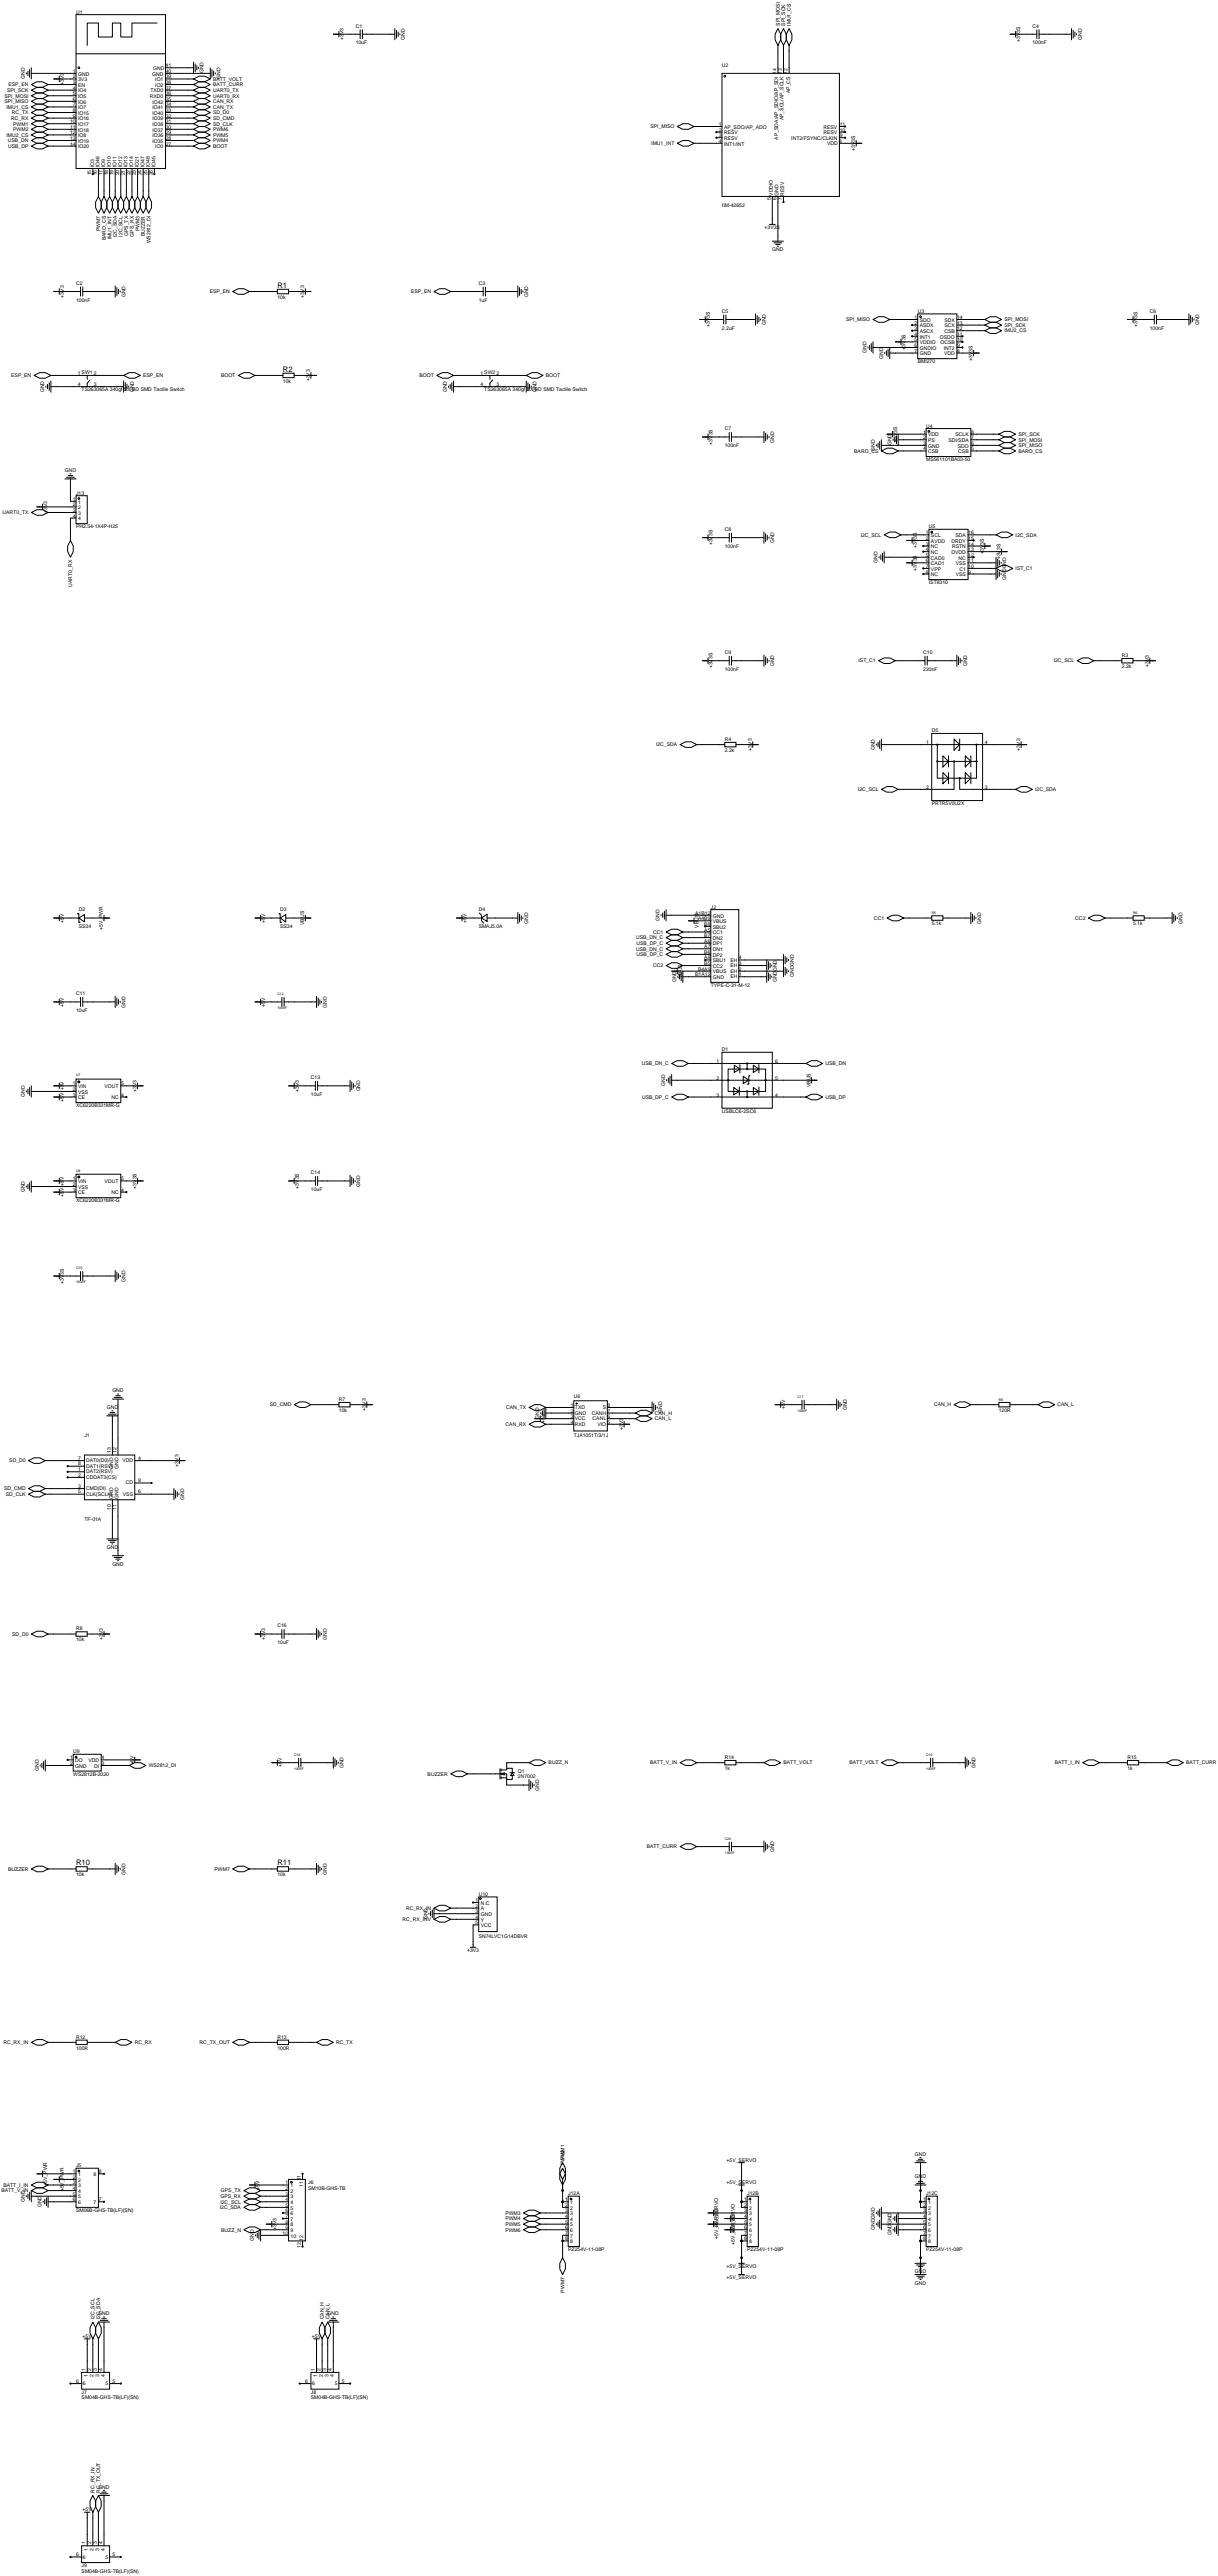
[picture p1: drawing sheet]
<svg xmlns="http://www.w3.org/2000/svg" width="553mm" height="1170mm" viewBox="0 0 553 1170" stroke-linecap="round" stroke-linejoin="round" font-family="sans-serif">
<defs><g id="words">
<g font-size="3.5">
<text x="126" y="131">R1</text>
<text x="129" y="169">R2</text>
<text x="35" y="847">R10</text>
<text x="126" y="847">R11</text>
</g>
<g font-size="2.3">
<text x="35" y="6">U1</text>
<text x="354" y="12" transform="rotate(-90 354 12)">SPI_MOSI</text>
<text x="357" y="12" transform="rotate(-90 357 12)">SPI_SCK</text>
<text x="359" y="12" transform="rotate(-90 359 12)">IMU1_CS</text>
<text x="162" y="13">C1</text>
<text x="469" y="13">C4</text>
<text x="156" y="18" transform="rotate(-90 156 18)">+3V3</text>
<text x="162" y="20">10uF</text>
<text x="184" y="18" transform="rotate(-90 184 18)">GND</text>
<text x="463" y="19" transform="rotate(-90 463 19)">+3V3S</text>
<text x="469" y="20">100nF</text>
<text x="491" y="18" transform="rotate(-90 491 18)">GND</text>
<text x="11" y="36" transform="rotate(-90 11 36)">GND</text>
<text x="33" y="33">1</text>
<text x="33" y="36">2</text>
<text x="35" y="34">GND</text>
<text x="69" y="34">GND</text>
<text x="70" y="32">GND</text>
<text x="75" y="31">41</text>
<text x="75" y="36">39</text>
<text x="75" y="33">40</text>
<text x="92" y="33" transform="rotate(-90 92 33)">GND</text>
<text x="100" y="36" transform="rotate(-90 100 36)">GND</text>
<text x="328" y="30">U2</text>
<text x="353" y="34" transform="rotate(-90 353 34)">14</text>
<text x="355" y="34" transform="rotate(-90 355 34)">13</text>
<text x="358" y="34" transform="rotate(-90 358 34)">12</text>
<text x="3" y="42">SPI_SCK</text>
<text x="4" y="39">ESP_EN</text>
<text x="29" y="39" transform="rotate(-90 29 39)">+3V3</text>
<text x="33" y="38">3</text>
<text x="33" y="41">4</text>
<text x="35" y="37">3V3</text>
<text x="35" y="39">EN</text>
<text x="35" y="42">IO4</text>
<text x="68" y="42">TXD0</text>
<text x="71" y="39">IO2</text>
<text x="71" y="37">IO1</text>
<text x="75" y="41">37</text>
<text x="75" y="38">38</text>
<text x="97" y="42">UART0_TX</text>
<text x="97" y="39">BATT_CURR</text>
<text x="97" y="37">BATT_VOLT</text>
<text x="2" y="47">SPI_MISO</text>
<text x="2" y="44">SPI_MOSI</text>
<text x="33" y="43">5</text>
<text x="33" y="46">6</text>
<text x="35" y="45">IO5</text>
<text x="35" y="47">IO6</text>
<text x="68" y="45">RXD0</text>
<text x="69" y="47">IO42</text>
<text x="75" y="46">35</text>
<text x="75" y="43">36</text>
<text x="97" y="47">CAN_RX</text>
<text x="97" y="44">UART0_RX</text>
<text x="359" y="42" transform="rotate(-90 359 42)">AP_CS</text>
<text x="3" y="49">IMU1_CS</text>
<text x="5" y="52">RC_TX</text>
<text x="33" y="48">7</text>
<text x="33" y="51">8</text>
<text x="33" y="53">9</text>
<text x="35" y="50">IO7</text>
<text x="35" y="52">IO15</text>
<text x="69" y="52">IO40</text>
<text x="69" y="50">IO41</text>
<text x="75" y="53">32</text>
<text x="75" y="51">33</text>
<text x="75" y="48">34</text>
<text x="97" y="52">SD_D0</text>
<text x="97" y="49">CAN_TX</text>
<text x="5" y="54">RC_RX</text>
<text x="6" y="60">PWM2</text>
<text x="6" y="57">PWM1</text>
<text x="32" y="56">10</text>
<text x="32" y="58">11</text>
<text x="35" y="55">IO16</text>
<text x="35" y="57">IO17</text>
<text x="35" y="60">IO18</text>
<text x="69" y="60">IO37</text>
<text x="69" y="57">IO38</text>
<text x="69" y="55">IO39</text>
<text x="75" y="58">30</text>
<text x="75" y="56">31</text>
<text x="97" y="60">PWM6</text>
<text x="97" y="57">SD_CLK</text>
<text x="97" y="54">SD_CMD</text>
<text x="295" y="58">SPI_MISO</text>
<text x="326" y="57">1</text>
<text x="326" y="60">2</text>
<text x="329" y="58">AP_SDO/AP_ADO</text>
<text x="356" y="55" transform="rotate(-90 356 55)">AP_SCL/AP_SCLK</text>
<text x="374" y="58">RESV</text>
<text x="381" y="60">10</text>
<text x="381" y="57">11</text>
<text x="3" y="62">IMU2_CS</text>
<text x="4" y="65">USB_DN</text>
<text x="32" y="61">12</text>
<text x="32" y="64">13</text>
<text x="35" y="62">IO8</text>
<text x="35" y="65">IO19</text>
<text x="69" y="65">IO35</text>
<text x="69" y="62">IO36</text>
<text x="75" y="64">28</text>
<text x="75" y="61">29</text>
<text x="97" y="65">PWM4</text>
<text x="97" y="62">PWM5</text>
<text x="296" y="66">IMU1_INT</text>
<text x="326" y="62">3</text>
<text x="326" y="65">4</text>
<text x="329" y="61">RESV</text>
<text x="329" y="64">RESV</text>
<text x="353" y="63" transform="rotate(-90 353 63)">AP_SDA/AP_SDIO/AP_SDI</text>
<text x="359" y="64">INT2/FSYNC/CLKIN</text>
<text x="374" y="61">RESV</text>
<text x="376" y="66">VDD</text>
<text x="381" y="65">8</text>
<text x="381" y="62">9</text>
<text x="4" y="67">USB_DP</text>
<text x="32" y="66">14</text>
<text x="35" y="67">IO20</text>
<text x="71" y="67">IO0</text>
<text x="75" y="66">27</text>
<text x="97" y="67">BOOT</text>
<text x="329" y="66">INT1/INT</text>
<text x="388" y="69" transform="rotate(-90 388 69)">+3V3S</text>
<text x="43" y="76" transform="rotate(-90 43 76)">IO3</text>
<text x="45" y="76" transform="rotate(-90 45 76)">IO46</text>
<text x="48" y="76" transform="rotate(-90 48 76)">IO9</text>
<text x="50" y="76" transform="rotate(-90 50 76)">IO10</text>
<text x="53" y="76" transform="rotate(-90 53 76)">IO11</text>
<text x="55" y="76" transform="rotate(-90 55 76)">IO12</text>
<text x="58" y="76" transform="rotate(-90 58 76)">IO13</text>
<text x="60" y="76" transform="rotate(-90 60 76)">IO14</text>
<text x="63" y="76" transform="rotate(-90 63 76)">IO21</text>
<text x="66" y="76" transform="rotate(-90 66 76)">IO47</text>
<text x="68" y="76" transform="rotate(-90 68 76)">IO48</text>
<text x="71" y="76" transform="rotate(-90 71 76)">IO45</text>
<text x="41" y="80" transform="rotate(-90 41 80)">15</text>
<text x="44" y="80" transform="rotate(-90 44 80)">16</text>
<text x="47" y="80" transform="rotate(-90 47 80)">17</text>
<text x="49" y="80" transform="rotate(-90 49 80)">18</text>
<text x="52" y="80" transform="rotate(-90 52 80)">19</text>
<text x="54" y="80" transform="rotate(-90 54 80)">20</text>
<text x="57" y="80" transform="rotate(-90 57 80)">21</text>
<text x="59" y="80" transform="rotate(-90 59 80)">22</text>
<text x="62" y="80" transform="rotate(-90 62 80)">23</text>
<text x="64" y="80" transform="rotate(-90 64 80)">24</text>
<text x="67" y="80" transform="rotate(-90 67 80)">25</text>
<text x="69" y="80" transform="rotate(-90 69 80)">26</text>
<text x="351" y="89" transform="rotate(-90 351 89)">VDDIO</text>
<text x="354" y="89" transform="rotate(-90 354 89)">GND</text>
<text x="356" y="89" transform="rotate(-90 356 89)">RESV</text>
<text x="328" y="94">IIM-42652</text>
<text x="350" y="91" transform="rotate(-90 350 91)">5</text>
<text x="353" y="91" transform="rotate(-90 353 91)">6</text>
<text x="355" y="91" transform="rotate(-90 355 91)">7</text>
<text x="46" y="105" transform="rotate(-90 46 105)">PWM7</text>
<text x="53" y="108" transform="rotate(-90 53 108)">I2C_SDA</text>
<text x="56" y="107" transform="rotate(-90 56 107)">I2C_SCL</text>
<text x="58" y="107" transform="rotate(-90 58 107)">GPS_TX</text>
<text x="61" y="107" transform="rotate(-90 61 107)">GPS_RX</text>
<text x="63" y="105" transform="rotate(-90 63 105)">PWM3</text>
<text x="66" y="107" transform="rotate(-90 66 107)">BUZZER</text>
<text x="347" y="104">+3V3S</text>
<text x="48" y="109" transform="rotate(-90 48 109)">BARO_CS</text>
<text x="51" y="109" transform="rotate(-90 51 109)">IMU1_INT</text>
<text x="68" y="111" transform="rotate(-90 68 111)">WS2812_DI</text>
<text x="351" y="114">GND</text>
<text x="35" y="129">C2</text>
<text x="217" y="129">C3</text>
<text x="29" y="135" transform="rotate(-90 29 135)">+3V3</text>
<text x="35" y="137">100nF</text>
<text x="57" y="135" transform="rotate(-90 57 135)">GND</text>
<text x="95" y="133">ESP_EN</text>
<text x="126" y="136">10k</text>
<text x="138" y="135" transform="rotate(-90 138 135)">+3V3</text>
<text x="187" y="133">ESP_EN</text>
<text x="217" y="137">1uF</text>
<text x="240" y="135" transform="rotate(-90 240 135)">GND</text>
<text x="328" y="142">C5</text>
<text x="417" y="142">U3</text>
<text x="522" y="142">C6</text>
<text x="322" y="149" transform="rotate(-90 322 149)">+3V3S</text>
<text x="328" y="150">2.2uF</text>
<text x="348" y="148" transform="rotate(-90 348 148)">GND</text>
<text x="384" y="146">SPI_MISO</text>
<text x="415" y="145">1</text>
<text x="415" y="147">2</text>
<text x="415" y="150">3</text>
<text x="418" y="146">SDO</text>
<text x="418" y="149">ASDX</text>
<text x="429" y="149">SCX</text>
<text x="429" y="146">SDX</text>
<text x="435" y="150">12</text>
<text x="435" y="147">13</text>
<text x="435" y="145">14</text>
<text x="456" y="148">SPI_SCK</text>
<text x="456" y="146">SPI_MOSI</text>
<text x="517" y="149" transform="rotate(-90 517 149)">+3V3S</text>
<text x="522" y="150">100nF</text>
<text x="545" y="148" transform="rotate(-90 545 148)">GND</text>
<text x="415" y="152">4</text>
<text x="415" y="155">5</text>
<text x="418" y="151">ASCX</text>
<text x="418" y="154">INT1</text>
<text x="427" y="154">OSDO</text>
<text x="429" y="151">CSB</text>
<text x="435" y="155">10</text>
<text x="435" y="152">11</text>
<text x="456" y="151">IMU2_CS</text>
<text x="393" y="160" transform="rotate(-90 393 160)">GND</text>
<text x="411" y="159" transform="rotate(-90 411 159)">+3V3S</text>
<text x="415" y="158">6</text>
<text x="415" y="160">7</text>
<text x="418" y="156">VDDIO</text>
<text x="418" y="159">GNDIO</text>
<text x="418" y="161">GND</text>
<text x="427" y="156">OCSB</text>
<text x="429" y="159">INT2</text>
<text x="429" y="161">VDD</text>
<text x="435" y="160">8</text>
<text x="435" y="158">9</text>
<text x="401" y="163" transform="rotate(-90 401 163)">GND</text>
<text x="417" y="165">BMI270</text>
<text x="442" y="164" transform="rotate(-90 442 164)">+3V3S</text>
<text x="5" y="171">ESP_EN</text>
<text x="35" y="170">1 SW1</text>
<text x="43" y="170">2</text>
<text x="65" y="171">ESP_EN</text>
<text x="100" y="171">BOOT</text>
<text x="129" y="174">10k</text>
<text x="141" y="173" transform="rotate(-90 141 173)">+3V3</text>
<text x="191" y="171">BOOT</text>
<text x="218" y="170">1 SW2</text>
<text x="226" y="170">2</text>
<text x="248" y="171">BOOT</text>
<text x="20" y="178" transform="rotate(-90 20 178)">GND</text>
<text x="35" y="175">4</text>
<text x="37" y="178">TS263065A 340gf SX BD SMD Tactile Switch</text>
<text x="43" y="175">3</text>
<text x="61" y="178" transform="rotate(-90 61 178)">GND</text>
<text x="203" y="178" transform="rotate(-90 203 178)">GND</text>
<text x="218" y="175">4</text>
<text x="220" y="178">TS263065A 340gf SX BD SMD Tactile Switch</text>
<text x="226" y="175">3</text>
<text x="244" y="178" transform="rotate(-90 244 178)">GND</text>
<text x="329" y="195">C7</text>
<text x="419" y="197">1</text>
<text x="421" y="194">U4</text>
<text x="441" y="197">8</text>
<text x="463" y="198">SPI_SCK</text>
<text x="324" y="202" transform="rotate(-90 324 202)">+3V3S</text>
<text x="329" y="203">100nF</text>
<text x="352" y="201" transform="rotate(-90 352 201)">GND</text>
<text x="405" y="202" transform="rotate(-90 405 202)">GND</text>
<text x="407" y="201" transform="rotate(-90 407 201)">+3V3S</text>
<text x="419" y="199">2</text>
<text x="419" y="202">3</text>
<text x="422" y="198">VDD</text>
<text x="422" y="201">PS</text>
<text x="422" y="203">GND</text>
<text x="431" y="201">SDI/SDA</text>
<text x="434" y="198">SCLK</text>
<text x="435" y="203">SDO</text>
<text x="441" y="202">6</text>
<text x="441" y="199">7</text>
<text x="463" y="203">SPI_MISO</text>
<text x="463" y="200">SPI_MOSI</text>
<text x="388" y="206">BARO_CS</text>
<text x="397" y="205" transform="rotate(-90 397 205)">GND</text>
<text x="419" y="205">4</text>
<text x="421" y="209">MS561101BA03-50</text>
<text x="422" y="206">CSB</text>
<text x="435" y="206">CSB</text>
<text x="441" y="205">5</text>
<text x="463" y="206">BARO_CS</text>
<text x="29" y="214">GND</text>
<text x="33" y="227">1</text>
<text x="35" y="225">J13</text>
<text x="1" y="234">UART0_TX</text>
<text x="21" y="233" transform="rotate(-90 21 233)">+3V3</text>
<text x="33" y="230">2</text>
<text x="33" y="232">3</text>
<text x="35" y="229">1</text>
<text x="35" y="231">2</text>
<text x="35" y="234">3</text>
<text x="33" y="235">4</text>
<text x="35" y="240">PH2.54-1X4P-H25</text>
<text x="35" y="236">4</text>
<text x="422" y="240">U5</text>
<text x="329" y="241">C8</text>
<text x="391" y="244">I2C_SCL</text>
<text x="420" y="245">2</text>
<text x="420" y="243">1</text>
<text x="423" y="244">SCL</text>
<text x="434" y="244">SDA</text>
<text x="440" y="243">16</text>
<text x="440" y="245">15</text>
<text x="461" y="244">I2C_SDA</text>
<text x="324" y="248" transform="rotate(-90 324 248)">+3V3S</text>
<text x="329" y="249">100nF</text>
<text x="352" y="247" transform="rotate(-90 352 247)">GND</text>
<text x="416" y="249" transform="rotate(-90 416 249)">+3V3S</text>
<text x="420" y="250">4</text>
<text x="420" y="248">3</text>
<text x="423" y="252">NC</text>
<text x="423" y="249">NC</text>
<text x="423" y="246">AVDD</text>
<text x="432" y="246">DRDY</text>
<text x="432" y="252">DVDD</text>
<text x="432" y="249">RSTN</text>
<text x="440" y="248">14</text>
<text x="440" y="250">13</text>
<text x="447" y="251" transform="rotate(-90 447 251)">+3V3S</text>
<text x="399" y="256" transform="rotate(-90 399 256)">GND</text>
<text x="420" y="258">7</text>
<text x="420" y="255">6</text>
<text x="420" y="253">5</text>
<text x="423" y="257">CAD1</text>
<text x="423" y="254">CAD0</text>
<text x="434" y="257">VSS</text>
<text x="435" y="254">NC</text>
<text x="440" y="253">12</text>
<text x="440" y="255">11</text>
<text x="440" y="258">10</text>
<text x="454" y="254" transform="rotate(-90 454 254)">+3V3S</text>
<text x="416" y="259" transform="rotate(-90 416 259)">+3V3S</text>
<text x="420" y="260">8</text>
<text x="423" y="262">NC</text>
<text x="423" y="259">VPP</text>
<text x="434" y="262">VSS</text>
<text x="436" y="259">C1</text>
<text x="440" y="260">9</text>
<text x="457" y="263" transform="rotate(-90 457 263)">GNDGND</text>
<text x="461" y="259">IST_C1</text>
<text x="33" y="266" transform="rotate(-90 33 266)">UART0_RX</text>
<text x="422" y="265">IST8310</text>
<text x="329" y="297">C9</text>
<text x="419" y="297">C10</text>
<text x="510" y="298">R3</text>
<text x="324" y="304" transform="rotate(-90 324 304)">+3V3S</text>
<text x="329" y="305">100nF</text>
<text x="352" y="303" transform="rotate(-90 352 303)">GND</text>
<text x="390" y="301">IST_C1</text>
<text x="419" y="305">220nF</text>
<text x="439" y="303" transform="rotate(-90 439 303)">GND</text>
<text x="479" y="301">I2C_SCL</text>
<text x="510" y="303">2.2k</text>
<text x="522" y="303" transform="rotate(-90 522 303)">+3V3</text>
<text x="423" y="333">D5</text>
<text x="298" y="339">I2C_SDA</text>
<text x="329" y="336">R4</text>
<text x="329" y="341">2.2k</text>
<text x="341" y="341" transform="rotate(-90 341 341)">+3V3</text>
<text x="397" y="341" transform="rotate(-90 397 341)">GND</text>
<text x="421" y="338">1</text>
<text x="447" y="338">4</text>
<text x="463" y="341" transform="rotate(-90 463 341)">+3V3</text>
<text x="390" y="359">I2C_SCL</text>
<text x="421" y="358">2</text>
<text x="447" y="358">3</text>
<text x="470" y="359">I2C_SDA</text>
<text x="423" y="366">PRTR5V0U2X</text>
<text x="36" y="414">D2</text>
<text x="127" y="414">D3</text>
<text x="217" y="414">D4</text>
<text x="323" y="413">J2</text>
<text x="29" y="419" transform="rotate(-90 29 419)">+5V</text>
<text x="120" y="419" transform="rotate(-90 120 419)">+5V</text>
<text x="212" y="419" transform="rotate(-90 212 419)">+5V</text>
<text x="240" y="419" transform="rotate(-90 240 419)">GND</text>
<text x="300" y="418" transform="rotate(-90 300 418)">GND</text>
<text x="316" y="415">A1B12</text>
<text x="317" y="418">A4B9</text>
<text x="324" y="417">GND</text>
<text x="324" y="419">VBUS</text>
<text x="397" y="418">CC1</text>
<text x="446" y="419" transform="rotate(-90 446 419)">GND</text>
<text x="488" y="418">CC2</text>
<text x="537" y="419" transform="rotate(-90 537 419)">GND</text>
<text x="36" y="421">SS34</text>
<text x="47" y="422" transform="rotate(-90 47 422)">+5V_PWR</text>
<text x="127" y="421">SS34</text>
<text x="138" y="420" transform="rotate(-90 138 420)">VBUS</text>
<text x="217" y="421">SMAJ5.0A</text>
<text x="297" y="424">CC1</text>
<text x="317" y="421" transform="rotate(-90 317 421)">VBUS</text>
<text x="320" y="420">B8</text>
<text x="320" y="423">A5</text>
<text x="320" y="426">B7</text>
<text x="324" y="422">SBU2</text>
<text x="324" y="424">CC1</text>
<text x="423" y="420">5.1k</text>
<text x="515" y="420">5.1k</text>
<text x="289" y="432">USB_DN_C</text>
<text x="289" y="427">USB_DN_C</text>
<text x="289" y="429">USB_DP_C</text>
<text x="320" y="428">A6</text>
<text x="320" y="431">A7</text>
<text x="324" y="427">DN2</text>
<text x="324" y="429">DP1</text>
<text x="324" y="432">DN1</text>
<text x="289" y="434">USB_DP_C</text>
<text x="320" y="433">B6</text>
<text x="320" y="436">A8</text>
<text x="324" y="434">DP2</text>
<text x="324" y="437">SBU1</text>
<text x="332" y="437">EH</text>
<text x="336" y="436">4</text>
<text x="297" y="439">CC2</text>
<text x="316" y="443">B1A12</text>
<text x="317" y="441">B4A9</text>
<text x="320" y="438">B5</text>
<text x="324" y="439">CC2</text>
<text x="324" y="442">VBUS</text>
<text x="332" y="439">EH</text>
<text x="332" y="442">EH</text>
<text x="336" y="438">3</text>
<text x="336" y="441">2</text>
<text x="336" y="443">1</text>
<text x="360" y="444" transform="rotate(-90 360 444)">GNDGND</text>
<text x="307" y="446" transform="rotate(-90 307 446)">GND</text>
<text x="310" y="444" transform="rotate(-90 310 444)">VBUS</text>
<text x="323" y="448">TYPE-C-31-M-12</text>
<text x="324" y="445">GND</text>
<text x="332" y="444">EH</text>
<text x="353" y="446" transform="rotate(-90 353 446)">GNDGND</text>
<text x="35" y="452">C11</text>
<text x="29" y="457" transform="rotate(-90 29 457)">+5V</text>
<text x="35" y="460">10uF</text>
<text x="57" y="458" transform="rotate(-90 57 458)">GND</text>
<text x="120" y="457" transform="rotate(-90 120 457)">+5V</text>
<text x="148" y="458" transform="rotate(-90 148 458)">GND</text>
<text x="328" y="477">D1</text>
<text x="291" y="484">USB_DN_C</text>
<text x="325" y="483">1</text>
<text x="352" y="483">6</text>
<text x="375" y="484">USB_DN</text>
<text x="141" y="490">C13</text>
<text x="325" y="490">2</text>
<text x="352" y="490">5</text>
<text x="29" y="495" transform="rotate(-90 29 495)">+5V</text>
<text x="33" y="493">1</text>
<text x="33" y="495">2</text>
<text x="33" y="498">3</text>
<text x="35" y="494">VIN</text>
<text x="35" y="497">VSS</text>
<text x="48" y="494">VOUT</text>
<text x="55" y="498">4</text>
<text x="55" y="493">5</text>
<text x="62" y="496" transform="rotate(-90 62 496)">+3V3</text>
<text x="136" y="496" transform="rotate(-90 136 496)">+3V3</text>
<text x="141" y="498">10uF</text>
<text x="164" y="496" transform="rotate(-90 164 496)">GND</text>
<text x="302" y="493" transform="rotate(-90 302 493)">GND</text>
<text x="325" y="498">3</text>
<text x="352" y="498">4</text>
<text x="368" y="494" transform="rotate(-90 368 494)">VBUS</text>
<text x="11" y="498" transform="rotate(-90 11 498)">GND</text>
<text x="29" y="500" transform="rotate(-90 29 500)">+5V</text>
<text x="35" y="503">XC6220B331MR-G</text>
<text x="35" y="499">CE</text>
<text x="51" y="499">NC</text>
<text x="292" y="499">USB_DP_C</text>
<text x="375" y="499">USB_DP</text>
<text x="328" y="505">USBLC6-2SC6</text>
<text x="141" y="533">C14</text>
<text x="29" y="538" transform="rotate(-90 29 538)">+5V</text>
<text x="33" y="536">1</text>
<text x="33" y="539">2</text>
<text x="35" y="537">VIN</text>
<text x="35" y="540">VSS</text>
<text x="48" y="537">VOUT</text>
<text x="55" y="536">5</text>
<text x="62" y="540" transform="rotate(-90 62 540)">+3V3S</text>
<text x="136" y="540" transform="rotate(-90 136 540)">+3V3S</text>
<text x="164" y="539" transform="rotate(-90 164 539)">GND</text>
<text x="11" y="541" transform="rotate(-90 11 541)">GND</text>
<text x="29" y="543" transform="rotate(-90 29 543)">+5V</text>
<text x="33" y="541">3</text>
<text x="35" y="546">XC6220B331MR-G</text>
<text x="35" y="542">CE</text>
<text x="51" y="542">NC</text>
<text x="55" y="541">4</text>
<text x="141" y="541">10uF</text>
<text x="57" y="582" transform="rotate(-90 57 582)">GND</text>
<text x="29" y="583" transform="rotate(-90 29 583)">+3V3S</text>
<text x="51" y="632">GND</text>
<text x="261" y="635">U6</text>
<text x="48" y="640">GND</text>
<text x="123" y="639">SD_CMD</text>
<text x="154" y="636">R7</text>
<text x="154" y="641">10k</text>
<text x="166" y="641" transform="rotate(-90 166 641)">+3V3</text>
<text x="230" y="640">CAN_TX</text>
<text x="259" y="639">1</text>
<text x="259" y="641">2</text>
<text x="261" y="640">TXD</text>
<text x="274" y="640">S</text>
<text x="276" y="641">7</text>
<text x="276" y="639">8</text>
<text x="301" y="642" transform="rotate(-90 301 642)">GND</text>
<text x="357" y="640" transform="rotate(-90 357 640)">+5V</text>
<text x="385" y="640" transform="rotate(-90 385 640)">GND</text>
<text x="424" y="639">CAN_H</text>
<text x="454" y="641">120R</text>
<text x="480" y="639">CAN_L</text>
<text x="230" y="648">CAN_RX</text>
<text x="245" y="644" transform="rotate(-90 245 644)">GND</text>
<text x="247" y="646" transform="rotate(-90 247 646)">+5V</text>
<text x="259" y="644">3</text>
<text x="259" y="647">4</text>
<text x="261" y="642">GND</text>
<text x="261" y="645">VCC</text>
<text x="261" y="648">RXD</text>
<text x="269" y="642">CANH</text>
<text x="269" y="645">CANL</text>
<text x="271" y="648">VIO</text>
<text x="276" y="647">5</text>
<text x="276" y="644">6</text>
<text x="297" y="645">CAN_L</text>
<text x="297" y="642">CAN_H</text>
<text x="38" y="653">J1</text>
<text x="261" y="653">TJA1051T/3/1J</text>
<text x="283" y="649" transform="rotate(-90 283 649)">+3V3</text>
<text x="50" y="660" transform="rotate(-90 50 660)">13</text>
<text x="53" y="660" transform="rotate(-90 53 660)">12</text>
<text x="4" y="664">SD_D0</text>
<text x="36" y="663">7</text>
<text x="36" y="665">8</text>
<text x="39" y="664">DAT0(D0)</text>
<text x="56" y="664">VDD</text>
<text x="63" y="663">4</text>
<text x="81" y="666" transform="rotate(-90 81 666)">+3V3</text>
<text x="36" y="668">1</text>
<text x="36" y="671">2</text>
<text x="39" y="669">DAT2(RSV)</text>
<text x="39" y="672">CDDAT3(CS)</text>
<text x="39" y="666">DAT1(RSV)</text>
<text x="51" y="667" transform="rotate(-90 51 667)">GND</text>
<text x="54" y="667" transform="rotate(-90 54 667)">GND</text>
<text x="2" y="677">SD_CMD</text>
<text x="36" y="676">3</text>
<text x="39" y="677">CMD(DI)</text>
<text x="57" y="674">CD</text>
<text x="63" y="673">9</text>
<text x="3" y="679">SD_CLK</text>
<text x="36" y="678">5</text>
<text x="39" y="679">CLK(SCLK)</text>
<text x="51" y="681" transform="rotate(-90 51 681)">GND</text>
<text x="54" y="681" transform="rotate(-90 54 681)">GND</text>
<text x="56" y="679">VSS</text>
<text x="63" y="678">6</text>
<text x="84" y="681" transform="rotate(-90 84 681)">GND</text>
<text x="50" y="685" transform="rotate(-90 50 685)">10</text>
<text x="53" y="685" transform="rotate(-90 53 685)">11</text>
<text x="38" y="691">TF-01A</text>
<text x="48" y="703">GND</text>
<text x="51" y="711">GND</text>
<text x="6" y="743">SD_D0</text>
<text x="35" y="740">R8</text>
<text x="126" y="739">C16</text>
<text x="35" y="745">10k</text>
<text x="47" y="745" transform="rotate(-90 47 745)">+3V3</text>
<text x="120" y="745" transform="rotate(-90 120 745)">+3V3</text>
<text x="126" y="747">10uF</text>
<text x="148" y="745" transform="rotate(-90 148 745)">GND</text>
<text x="33" y="796">U9</text>
<text x="32" y="799">1</text>
<text x="32" y="801">2</text>
<text x="34" y="800">DO</text>
<text x="34" y="803">GND</text>
<text x="40" y="800">VDD</text>
<text x="43" y="803">DI</text>
<text x="46" y="801">3</text>
<text x="46" y="799">4</text>
<text x="61" y="801" transform="rotate(-90 61 801)">+5V</text>
<text x="68" y="802">WS2812_DI</text>
<text x="128" y="802" transform="rotate(-90 128 802)">+5V</text>
<text x="156" y="803" transform="rotate(-90 156 803)">GND</text>
<text x="249" y="801">BUZZ_N</text>
<text x="295" y="801">BATT_V_IN</text>
<text x="329" y="799">R14</text>
<text x="329" y="804">1k</text>
<text x="356" y="801">BATT_VOLT</text>
<text x="386" y="801">BATT_VOLT</text>
<text x="443" y="803" transform="rotate(-90 443 803)">GND</text>
<text x="479" y="801">BATT_I_IN</text>
<text x="512" y="799">R15</text>
<text x="512" y="804">1k</text>
<text x="539" y="801">BATT_CURR</text>
<text x="18" y="804" transform="rotate(-90 18 804)">GND</text>
<text x="33" y="806">WS2812B-2020</text>
<text x="194" y="806">BUZZER</text>
<text x="235" y="805">Q1</text>
<text x="235" y="808">2N7002</text>
<text x="245" y="813" transform="rotate(-90 245 813)">GND</text>
<text x="294" y="839">BATT_CURR</text>
<text x="352" y="841" transform="rotate(-90 352 841)">GND</text>
<text x="4" y="849">BUZZER</text>
<text x="57" y="851" transform="rotate(-90 57 851)">GND</text>
<text x="97" y="849">PWM7</text>
<text x="148" y="851" transform="rotate(-90 148 851)">GND</text>
<text x="35" y="852">10k</text>
<text x="126" y="852">10k</text>
<text x="216" y="864">1</text>
<text x="217" y="861">U10</text>
<text x="184" y="867">RC_RX_IN</text>
<text x="216" y="866">2</text>
<text x="216" y="869">3</text>
<text x="218" y="865">N.C</text>
<text x="218" y="867">A</text>
<text x="183" y="872">RC_RX_INV</text>
<text x="194" y="872" transform="rotate(-90 194 872)">GND</text>
<text x="216" y="871">4</text>
<text x="216" y="874">5</text>
<text x="218" y="870">GND</text>
<text x="218" y="873">Y</text>
<text x="218" y="875">VCC</text>
<text x="217" y="880">SN74LVC1G14DBVR</text>
<text x="212" y="886">+3V3</text>
<text x="2" y="928">RC_RX_IN</text>
<text x="35" y="926">R12</text>
<text x="61" y="928">RC_RX</text>
<text x="91" y="928">RC_TX_OUT</text>
<text x="126" y="926">R13</text>
<text x="153" y="928">RC_TX</text>
<text x="35" y="931">100R</text>
<text x="126" y="931">100R</text>
<text x="256" y="983" transform="rotate(-90 256 983)">PWM2</text>
<text x="256" y="981" transform="rotate(-90 256 981)">PWM1</text>
<text x="330" y="982">+5V_SERVO</text>
<text x="416" y="979">GND</text>
<text x="33" y="987">1</text>
<text x="33" y="989">2</text>
<text x="35" y="984">J5</text>
<text x="35" y="988">1</text>
<text x="42" y="988">8</text>
<text x="45" y="987">8</text>
<text x="416" y="989">GND</text>
<text x="1" y="996">BATT_V_IN</text>
<text x="2" y="993">BATT_I_IN</text>
<text x="21" y="993" transform="rotate(-90 21 993)">+5V_PWR</text>
<text x="29" y="995" transform="rotate(-90 29 995)">+5V_PWR</text>
<text x="33" y="992">3</text>
<text x="33" y="994">4</text>
<text x="35" y="991">2</text>
<text x="35" y="993">3</text>
<text x="35" y="996">4</text>
<text x="100" y="996">GPS_TX</text>
<text x="118" y="994" transform="rotate(-90 118 994)">+5V</text>
<text x="130" y="992">1</text>
<text x="130" y="994">2</text>
<text x="132" y="993">1</text>
<text x="132" y="996">2</text>
<text x="137" y="990" transform="rotate(-90 137 990)">11</text>
<text x="138" y="993" transform="rotate(-90 138 993)">11</text>
<text x="140" y="992">J6</text>
<text x="140" y="994">SM10B-GHS-TB</text>
<text x="330" y="992">+5V_SERVO</text>
<text x="11" y="1000" transform="rotate(-90 11 1000)">GND</text>
<text x="33" y="997">5</text>
<text x="33" y="1000">6</text>
<text x="35" y="998">5</text>
<text x="35" y="1001">6</text>
<text x="42" y="1001">7</text>
<text x="45" y="1000">7</text>
<text x="100" y="1001">I2C_SCL</text>
<text x="100" y="998">GPS_RX</text>
<text x="130" y="997">3</text>
<text x="130" y="1000">4</text>
<text x="132" y="998">3</text>
<text x="132" y="1001">4</text>
<text x="257" y="1000">1</text>
<text x="258" y="997">J12A</text>
<text x="259" y="1001">1</text>
<text x="338" y="1000">1</text>
<text x="339" y="997">J12B</text>
<text x="340" y="1001">1</text>
<text x="419" y="1000">1</text>
<text x="421" y="997">J12C</text>
<text x="422" y="1001">1</text>
<text x="19" y="1002" transform="rotate(-90 19 1002)">GND</text>
<text x="35" y="1004">SM06B-GHS-TB(LF)(SN)</text>
<text x="100" y="1003">I2C_SDA</text>
<text x="130" y="1002">5</text>
<text x="130" y="1005">6</text>
<text x="130" y="1007">7</text>
<text x="132" y="1003">5</text>
<text x="132" y="1006">6</text>
<text x="230" y="1006">PWM3</text>
<text x="257" y="1002">2</text>
<text x="257" y="1005">3</text>
<text x="257" y="1007">4</text>
<text x="259" y="1003">2</text>
<text x="259" y="1006">3</text>
<text x="338" y="1002">2</text>
<text x="338" y="1005">3</text>
<text x="338" y="1007">4</text>
<text x="340" y="1003">2</text>
<text x="340" y="1006">3</text>
<text x="419" y="1002">2</text>
<text x="419" y="1005">3</text>
<text x="419" y="1007">4</text>
<text x="422" y="1003">2</text>
<text x="422" y="1006">3</text>
<text x="100" y="1013">BUZZ_N</text>
<text x="126" y="1013" transform="rotate(-90 126 1013)">+3V3</text>
<text x="130" y="1010">8</text>
<text x="130" y="1012">9</text>
<text x="132" y="1008">7</text>
<text x="132" y="1011">8</text>
<text x="132" y="1014">9</text>
<text x="230" y="1013">PWM6</text>
<text x="230" y="1011">PWM5</text>
<text x="230" y="1008">PWM4</text>
<text x="257" y="1010">5</text>
<text x="257" y="1012">6</text>
<text x="259" y="1008">4</text>
<text x="259" y="1011">5</text>
<text x="259" y="1014">6</text>
<text x="326" y="1012" transform="rotate(-90 326 1012)">+5V_SERVO</text>
<text x="338" y="1010">5</text>
<text x="338" y="1012">6</text>
<text x="340" y="1008">4</text>
<text x="340" y="1011">5</text>
<text x="340" y="1014">6</text>
<text x="397" y="1013" transform="rotate(-90 397 1013)">GNDGND</text>
<text x="419" y="1010">5</text>
<text x="419" y="1012">6</text>
<text x="422" y="1008">4</text>
<text x="422" y="1011">5</text>
<text x="422" y="1014">6</text>
<text x="115" y="1018" transform="rotate(-90 115 1018)">GND</text>
<text x="128" y="1015">10</text>
<text x="132" y="1016">10</text>
<text x="138" y="1018" transform="rotate(-90 138 1018)">12</text>
<text x="257" y="1015">7</text>
<text x="257" y="1017">8</text>
<text x="259" y="1016">7</text>
<text x="259" y="1019">8</text>
<text x="326" y="1017" transform="rotate(-90 326 1017)">+5V_SERVO</text>
<text x="334" y="1019" transform="rotate(-90 334 1019)">+5V_SERVO</text>
<text x="334" y="1014" transform="rotate(-90 334 1014)">+5V_SERVO</text>
<text x="338" y="1015">7</text>
<text x="338" y="1017">8</text>
<text x="340" y="1016">7</text>
<text x="340" y="1019">8</text>
<text x="405" y="1015" transform="rotate(-90 405 1015)">GNDGND</text>
<text x="419" y="1015">7</text>
<text x="419" y="1017">8</text>
<text x="422" y="1016">7</text>
<text x="422" y="1019">8</text>
<text x="137" y="1021" transform="rotate(-90 137 1021)">12</text>
<text x="258" y="1022">PZ254V-11-08P</text>
<text x="339" y="1022">PZ254V-11-08P</text>
<text x="421" y="1022">PZ254V-11-08P</text>
<text x="330" y="1030">+5V_SERVO</text>
<text x="330" y="1035">+5V_SERVO</text>
<text x="416" y="1032">GND</text>
<text x="416" y="1037">GND</text>
<text x="256" y="1041" transform="rotate(-90 256 1041)">PWM7</text>
<text x="43" y="1053" transform="rotate(-90 43 1053)">I2C_SCL</text>
<text x="45" y="1051">GND</text>
<text x="46" y="1053" transform="rotate(-90 46 1053)">I2C_SDA</text>
<text x="147" y="1053" transform="rotate(-90 147 1053)">CAN_H</text>
<text x="149" y="1051">GND</text>
<text x="150" y="1053" transform="rotate(-90 150 1053)">CAN_L</text>
<text x="38" y="1062">+5V</text>
<text x="142" y="1062">+5V</text>
<text x="39" y="1076" transform="rotate(-90 39 1076)">1</text>
<text x="40" y="1080" transform="rotate(-90 40 1080)">1</text>
<text x="41" y="1076" transform="rotate(-90 41 1076)">2</text>
<text x="42" y="1080" transform="rotate(-90 42 1080)">2</text>
<text x="44" y="1076" transform="rotate(-90 44 1076)">3</text>
<text x="45" y="1080" transform="rotate(-90 45 1080)">3</text>
<text x="47" y="1076" transform="rotate(-90 47 1076)">4</text>
<text x="48" y="1080" transform="rotate(-90 48 1080)">4</text>
<text x="143" y="1076" transform="rotate(-90 143 1076)">1</text>
<text x="144" y="1080" transform="rotate(-90 144 1080)">1</text>
<text x="146" y="1076" transform="rotate(-90 146 1076)">2</text>
<text x="147" y="1080" transform="rotate(-90 147 1080)">2</text>
<text x="148" y="1076" transform="rotate(-90 148 1076)">3</text>
<text x="149" y="1080" transform="rotate(-90 149 1080)">3</text>
<text x="151" y="1076" transform="rotate(-90 151 1076)">4</text>
<text x="152" y="1080" transform="rotate(-90 152 1080)">4</text>
<text x="35" y="1082">6</text>
<text x="38" y="1083">6</text>
<text x="48" y="1083">5</text>
<text x="51" y="1082">5</text>
<text x="139" y="1082">6</text>
<text x="142" y="1083">6</text>
<text x="152" y="1083">5</text>
<text x="155" y="1082">5</text>
<text x="37" y="1087">J7</text>
<text x="37" y="1089">SM04B-GHS-TB(LF)(SN)</text>
<text x="141" y="1087">J8</text>
<text x="141" y="1089">SM04B-GHS-TB(LF)(SN)</text>
<text x="43" y="1132" transform="rotate(-90 43 1132)">RC_RX_IN</text>
<text x="45" y="1130">GND</text>
<text x="46" y="1132" transform="rotate(-90 46 1132)">RC_TX_OUT</text>
<text x="38" y="1140">+5V</text>
<text x="39" y="1155" transform="rotate(-90 39 1155)">1</text>
<text x="41" y="1155" transform="rotate(-90 41 1155)">2</text>
<text x="44" y="1155" transform="rotate(-90 44 1155)">3</text>
<text x="47" y="1155" transform="rotate(-90 47 1155)">4</text>
<text x="35" y="1161">6</text>
<text x="38" y="1162">6</text>
<text x="40" y="1158" transform="rotate(-90 40 1158)">1</text>
<text x="42" y="1158" transform="rotate(-90 42 1158)">2</text>
<text x="45" y="1158" transform="rotate(-90 45 1158)">3</text>
<text x="48" y="1158" transform="rotate(-90 48 1158)">4</text>
<text x="48" y="1162">5</text>
<text x="51" y="1161">5</text>
<text x="37" y="1166">J9</text>
<text x="37" y="1168">SM04B-GHS-TB(LF)(SN)</text>
</g>
<g font-size="1.6">
<text x="423" y="415">R5</text>
<text x="515" y="415">R6</text>
<text x="126" y="452">C12</text>
<text x="126" y="458">100nF</text>
<text x="35" y="489">U7</text>
<text x="35" y="532">U8</text>
<text x="35" y="576">C15</text>
<text x="35" y="583">100nF</text>
<text x="362" y="635">C17</text>
<text x="362" y="641">100nF</text>
<text x="454" y="636">R9</text>
<text x="134" y="797">C18</text>
<text x="421" y="797">C19</text>
<text x="134" y="804">100nF</text>
<text x="421" y="804">100nF</text>
<text x="329" y="835">C20</text>
<text x="329" y="842">100nF</text>
</g>
</g></defs>
<g fill="none" stroke="#000" stroke-width=".45">
<path d="M35 7h40v69h-40zM71 10h-11v7h-5v-7h-4v7h-6v-7h-5v11M151 16h13M154 14v3M164 14v4M165 16h14M165 14v4M179 13v5M180 14v3M181 15v2M182 15v1M353 13l2 3v2l-2 3-1-3v-2z"/>
<path d="M356 13l1 3v2l-1 3-1-3v-2zM358 13l2 3v2l-2 3-1-3v-2zM459 16h12M461 14v3M471 14v4M472 16h15M472 14v4M487 13v5M487 14v3M488 15v2M489 15v1M12 33v1"/>
<path d="M13 32v2M13 32v3M14 38l3-1h2l3 1-3 2h-2zM14 33h21M14 31v5M22 38h13M24 36h11M27 35v2M35 24h40M75 33h20M75 36h13M75 38h13"/>
<path d="M75 31h13M88 38l2-1h3l2 1-2 2h-3zM88 36l2-1h3l2 1-2 1h-3zM88 28v5M89 29v4M89 30v2M90 31h.1M95 31v5M96 32v3M97 32v2M98 33v1M328 33h53v56h-53z"/>
<path d="M353 21v12M356 21v12M358 21v12M14 59l3-2h2l3 2-3 1h-2zM14 56l3-1h2l3 1-3 1h-2zM14 54l3-2h2l3 2-3 1h-2zM14 51l3-1h2l3 1-3 1h-2zM14 49l3-2h2l3 2-3 1h-2zM14 46l3-1h2l3 1-3 1h-2zM14 43l3-1h2l3 1-3 2h-2zM14 41l3-1h2l3 1-3 1h-2zM22 41h13"/>
<path d="M22 43h13M22 46h13M22 49h13M22 51h13M22 54h13M22 56h13M22 59h13M75 41h13M75 43h13M75 46h13M75 49h13M75 51h13"/>
<path d="M75 54h13M75 56h13M75 59h13M88 59l2-2h3l2 2-2 1h-3zM88 56l2-1h3l2 1-2 1h-3zM88 54l2-2h3l2 2-2 1h-3zM88 51l2-1h3l2 1-2 1h-3zM88 49l2-2h3l2 2-2 1h-3zM88 46l2-1h3l2 1-2 1h-3zM88 43l2-1h3l2 1-2 2h-3zM88 41l2-1h3l2 1-2 1h-3zM308 57l2-1h3l2 1-2 2h-3z"/>
<path d="M315 57h13M325 60h3M381 57h3M381 60h3M14 66l3-1h2l3 1-3 2h-2zM14 64l3-1h2l3 1-3 1h-2zM14 61l3-1h2l3 1-3 2h-2zM22 61h13M22 64h13M22 66h13M42 76v3M45 76v13"/>
<path d="M47 76v13M50 76v13M52 76v13M55 76v13M57 76v13M60 76v13M62 76v13M65 76v13M68 76v13M70 76v3M75 61h13M75 64h13"/>
<path d="M75 66h13M88 66l2-1h3l2 1-2 2h-3zM88 64l2-1h3l2 1-2 1h-3zM88 61l2-1h3l2 1-2 2h-3zM308 65l2-1h3l2 1-2 1h-3zM315 65h13M325 63h3M381 63h3M381 65h10M389 64v2M45 89l1 3v2l-1 3-2-3v-2zM47 89l2 3v2l-2 3-1-3v-2z"/>
<path d="M50 89l1 3v2l-1 3-1-3v-2zM52 89l2 3v2l-2 3-1-3v-2zM55 89l1 3v2l-1 3-1-3v-2zM57 89l2 3v2l-2 3-1-3v-2zM60 89l1 3v2l-1 3-1-3v-2zM62 89l2 3v2l-2 3-1-3v-2zM65 89l1 3v2l-1 3-1-3v-2zM68 89l1 3v2l-1 3-2-3v-2zM351 89v13M353 89v21M356 89v3M349 102h3"/>
<path d="M351 110h5M352 110h3M352 111h2M353 112h1M24 132h13M27 131v3M37 130v4M38 132h14M38 130v4M52 130v5M53 131v3M54 131v2"/>
<path d="M55 132v1M106 132l2-1h3l2 1-2 2h-3zM113 132h13M126 131h5v2h-5zM131 132h10M139 131v3M197 132l3-1h2l3 1-3 2h-2zM205 132h14M219 130v4M220 132h15M220 130v4M235 130v5"/>
<path d="M236 131v3M237 131v2M237 132v1M318 145h11M320 144v2M329 143v4M330 143v4M330 145h13M343 143v5M344 143v4M345 144v2M345 145h.1"/>
<path d="M394 158h.1M395 157v2M396 156v4M396 145l3-1h3l2 1-2 1h-3zM396 158h21M396 155v5M403 159v2M403 159v3M404 145h13M404 158v5M407 155h10M409 154v3"/>
<path d="M414 148h3M414 150h3M414 153h3M417 143h18v20h-18zM435 145h12M435 148h12M435 150h12M435 153h2M435 155h2M435 158h2M442 159v3M447 150l3-1h2l3 1-3 1h-2z"/>
<path d="M447 148l3-2h2l3 2-3 1h-2zM447 145l3-1h2l3 1-3 1h-2zM512 145h12M515 144v2M524 143v4M525 145h15M525 143v4M540 143v5M541 143v4M542 144v2M542 145h.1M15 170l3-1h3l2 1-2 2h-3z"/>
<path d="M21 175v1M22 175v2M22 174v3M23 170h33M23 176h33M23 173v5M40 170v2M41 173l-1 1v2M56 170l3-1h2l3 1-3 2h-2zM56 173v5M57 174v3M58 175v2"/>
<path d="M58 175v1M108 170l3-1h2l3 1-3 2h-2zM116 170h13M129 169h5v2h-5zM134 170h10M141 169v3M198 170l3-1h2l3 1-3 2h-2zM204 175v1M204 175v2M205 174v3M206 170h33M206 176h33"/>
<path d="M206 173v5M222 170v2M224 173l-2 1v2M239 170l3-1h2l3 1-3 2h-2zM239 173v5M240 174v3M241 175v2M241 175v1M402 160v1M404 160h13M435 160h10M319 198h12"/>
<path d="M322 197v3M331 196v4M332 198h15M332 196v4M347 196v5M348 197v3M348 197v2M349 198v1M400 200v5M403 197h18M405 196v2M406 199v1"/>
<path d="M406 199v2M407 198v3M408 200h13M408 197v5M421 195h20v12h-20zM441 197h13M441 200h13M454 200l2-2h3l2 2-2 1h-3zM454 197l2-1h3l2 1-2 1h-3zM29 217h6M30 217h4M31 216h2"/>
<path d="M32 215h.1M32 217v11h3M398 202h.1M399 201v2M400 200v4M400 205l3-2h2l3 2-3 1h-2zM400 202h21M408 205h13M441 202h13M441 205h13M454 205l2-2h3l2 2-2 1h-3zM454 202l2-1h3l2 1-2 1h-3z"/>
<path d="M14 233l3-2h2l3 2-3 1h-2zM17 230h18M19 229v2M22 233h13M35 225h5v13h-5zM35 235h-3v10M32 245l1 3v2l-1 3-1-3v-2zM319 244h12M322 243v2M331 242v4M332 242v4M332 244h15"/>
<path d="M347 242v5M348 242v4M348 243v2M349 244h.1M399 253h.1M400 252v2M401 251v4M402 243l2-1h3l2 1-2 1h-3zM402 253h20M402 250v6M409 243h13M412 245h10"/>
<path d="M412 256h10M414 244v3M414 254v3M419 248h3M419 250h3M419 258h3M422 240h18v23h-18zM440 243h12M440 245h2M440 248h10M440 250h17M440 253h2"/>
<path d="M440 256h12M440 258h12M447 247v2M452 258l3-1h2l3 1-3 1h-2zM452 243l3-1h2l3 1-3 1h-2zM452 253v10M453 254v3M453 259v3M454 255v2M454 260v2M455 255v1M455 249v3"/>
<path d="M419 261h3M440 261h12M455 260v1M322 299v2M331 298v4M332 298v4M347 297v6M348 298v4M348 299v2M349 300h.1M420 298v4M421 298v4"/>
<path d="M435 297v6M435 298v4M436 299v2M437 300h.1M510 299h5v2h-5zM522 299v2M319 300h12M332 300h15M399 300l3-1h2l3 1-3 1h-2zM407 300h13M421 300h14M489 300l3-1h2l3 1-3 1h-2z"/>
<path d="M497 300h13M515 300h10M309 338l2-1h3l2 1-2 1h-3zM316 338h13M329 337h5v2h-5zM334 338h10M342 337v2M398 338h.1M399 337v2M400 336v4M400 336v5M400 338h66"/>
<path d="M423 333h23v31h-23zM426 338v15h17v-15M433 336l3 2-3 3zM436 336v5h-1M464 337v2M400 358l3-1h2l3 1-3 2h-2zM426 346h17M428 343l3 3-3 2zM428 351l3 2-3 3zM431 343v5M431 351v5M433 346v12h-25"/>
<path d="M436 353v5h25M438 343l3 3-3 2zM438 351l3 2-3 3zM441 343v5M441 351v5M461 358l3-1h2l3 1-3 2h-2zM24 417h12M27 416v2M35 415h1v2M36 417l2-2v4zM36 417v2M38 417h12"/>
<path d="M47 416v2M116 417h11M118 416v2M127 415v2M127 417l3-2v4zM127 417v2h1M130 417h11M139 416v2M207 417h12M210 416v2M218 415l1 1v2l1 1M219 417l2-2v3z"/>
<path d="M221 417h14M235 414v5M236 415v4M237 416v2M237 417h.1M300 415v1M301 415v2M302 414v3M303 416h20M303 413v5M313 418h10M315 417v2"/>
<path d="M323 413h13v33h-13zM403 417l2-1h3l2 1-2 1h-3zM410 417h13M423 416h5v2h-5zM428 417h13M441 414v5M442 415v4M442 416v2M443 417h.1M494 417l3-1h2l3 1-3 1h-2zM502 417h13M515 416h5v2h-5z"/>
<path d="M520 417h12M532 414v5M533 415v4M534 416v2M535 417h.1M303 438l2-1h3l2 1-2 2h-3zM303 433l2-1h3l2 1-2 2h-3zM303 431l2-1h3l2 1-2 1h-3zM303 428l2-1h3l2 1-2 2h-3zM303 426l2-2h3l2 2-2 1h-3zM303 423l2-1h3l2 1-2 1h-3zM308 440v2"/>
<path d="M310 423h13M310 426h13M310 428h13M310 431h13M310 433h13M310 438h13M320 421h3M320 436h3M336 436h20M336 438h12M348 436v10M349 437v3"/>
<path d="M350 437v2M351 438v1M356 433v11M357 434v4M357 439v4M357 435v2M357 440v2M358 436h.1M24 455h13M27 454v2M37 453v4M38 453v4"/>
<path d="M38 455h14M52 452v5M53 453v4M54 454v2M55 455h.1M116 455h12M118 454v2M128 453v4M129 455h15M129 453v4M144 452v5M145 453v4"/>
<path d="M145 454v2M146 455h.1M305 441h18M308 443v1M309 443v2M309 442v3M310 444h13M310 441v5M336 441h20M336 444h12M349 442v3M350 443v2"/>
<path d="M351 443v1M358 441h.1M328 478h23v25h-23zM12 495v1M13 495v2M13 494v3M14 493v5M14 496h21M24 493h11M24 498h11M27 492v2M27 497v2"/>
<path d="M35 490h20v11h-20zM55 493h10M55 498h2M62 492v2M131 493h12M134 492v2M143 491v4M144 493h15M144 491v4M159 491v5M160 491v4M161 492v2"/>
<path d="M161 493h.1M303 490v1M304 490v2M304 489v3M305 498l3-1h2l3 1-3 1h-2zM305 483l3-1h2l3 1-3 1h-2zM305 491h66M305 488v5M313 498h53M313 483h53M331 485h17v11h-17zM333 494l3 2-3 1z"/>
<path d="M333 484l3 1-3 2zM336 494v3M336 483v4M338 489l2 2-2 1zM339 483v2M339 496v2M341 488h-1v4h-1M342 484l3 1-3 2zM342 494l3 2-3 1zM345 483v4M345 494v3M366 498l3-1h2l3 1-3 1h-2z"/>
<path d="M366 483l3-1h2l3 1-3 1h-2zM369 489v3M12 539h.1M13 538v2M13 537v4M14 536v5M14 539h21M24 536h11M27 535v3M35 533h20v11h-20zM55 536h10M62 535v3"/>
<path d="M131 536h12M134 535v3M143 534v4M144 534v4M144 536h15M159 534v5M160 534v4M161 535v2M161 536h.1M24 541h11M27 540v3M55 541h2"/>
<path d="M24 579h13M27 578v3M37 577v4M38 577v4M38 579h14M52 577v5M53 578v3M54 578v2M55 579v1M51 635h5M52 635h3M53 634h2"/>
<path d="M53 633h1M54 635v26M134 638l2-1h3l2 1-2 1h-3zM141 638h13M154 637h5v2h-5zM159 638h10M167 637v2M240 639l3-1h2l3 1-3 1h-2zM247 640v3M248 639h13M248 639v5M261 636h15v14h-15z"/>
<path d="M276 639h20M296 637v5M297 637v4M298 638v2M298 639h.1M352 638h12M355 637v2M364 636v4M365 638h15M365 636v4M380 635v5M381 636v4"/>
<path d="M382 637v2M382 638h.1M433 638l3-1h2l3 1-3 1h-2zM441 638h13M454 637h5v2h-5zM459 638h12M471 638l3-1h2l3 1-3 1h-2zM49 643h5M49 642h4M50 641h2M51 641h.1M51 643v18"/>
<path d="M240 647l3-2h2l3 2-3 1h-2zM243 644h18M245 643v2M246 641v1M246 641v2M248 642h13M248 647h13M276 642h13M276 644h13M276 647h10M283 645v3M289 644l2-1h3l2 1-2 1h-3z"/>
<path d="M289 642l2-2h3l2 2-2 1h-3zM13 678l2-1h3l3 1-3 2h-3zM13 676l2-1h3l3 1-3 1h-3zM13 663l2-1h3l3 1-3 2h-3zM21 676h17M21 663h17M21 678h17M31 668h7M31 671h7M31 666h7M38 661h23v20h-23zM61 663h23"/>
<path d="M61 678h18M61 673h8M79 676v5M80 677v3M81 677v2M81 678v1M82 662v3M49 699h5M49 700h4M51 681v18M54 681v25M50 700h2"/>
<path d="M51 701h.1M51 706h5M52 707h3M53 708h2M53 709h1M128 740v4M129 740v4M144 739v6M14 742l3-1h2l3 1-3 1h-2zM22 742h13M35 741h5v2h-5zM40 742h10"/>
<path d="M47 741v2M116 742h12M118 741v2M129 742h15M145 740v4M145 741v2M146 742h.1M20 800v3M21 799v5M31 799h2M33 797h13v7h-13zM46 799h18"/>
<path d="M61 798v2M126 799v3M136 798v4M137 798v4M151 798v5M152 799v3M153 799v2M329 799h5v2h-5zM423 798v4M424 798v4M438 798v5M439 799v3"/>
<path d="M440 799v2M512 799h5v2h-5zM18 801v1M19 801v2M21 802h12M46 802h13M59 802l2-2h3l2 2-2 1h-3zM123 800h13M137 800h14M154 800v1M205 805l2-1h3l2 1-2 2h-3zM212 805h15"/>
<path d="M227 803v5M228 805h1v1zM228 804l5-1v2M228 805h2v3h3v-2M228 807h2M228 803v1M228 805v1M228 807v1M230 808v3h10M232 805h2M233 805v1h-1zM240 800l3-1h2l3 1-3 2h-2z"/>
<path d="M240 800h-10v3M240 808v5M241 809v3M242 810v2M243 810v1M309 800l2-1h3l2 1-2 2h-3zM316 800h13M334 800h13M347 800l2-1h3l3 1-3 2h-3zM400 800l3-1h2l3 1-3 2h-2zM408 800h15M424 800h14"/>
<path d="M441 800v1M492 800l2-1h3l2 1-2 2h-3zM499 800h13M517 800h13M530 800l2-1h3l2 1-2 2h-3zM309 838l2-1h3l2 1-2 2h-3zM316 838h15M331 836v5M332 836v5M332 838h15M347 836v5M348 837v3"/>
<path d="M349 838v1M14 849l3-2h2l3 2-3 1h-2zM22 849h13M35 848h5v2h-5zM40 849h12M52 846v5M53 847v3M54 848v2M55 848v1M106 849l2-2h3l2 2-2 1h-3zM113 849h13M126 848h5v2h-5z"/>
<path d="M131 849h13M144 846v5M145 847v3M145 848v2M146 848v1M195 869h.1M196 868v2M196 867v4M197 872l3-2h2l3 2-3 1h-2zM197 866l3-1h2l3 1-3 2h-2zM197 869h20M197 866v6"/>
<path d="M205 866h12M205 872h12M215 864h2M217 861h9v16h-9zM217 874h-2v10M214 884h2M14 927l3-1h2l3 1-3 2h-2zM22 927h13M35 926h5v2h-5zM40 927h12M52 927l3-1h2l3 1-3 2h-2zM106 927l2-1h3l2 1-2 2h-3z"/>
<path d="M113 927h13M126 926h5v2h-5zM131 927h13M144 927l2-1h3l2 1-2 2h-3zM418 980h.1M12 997v1M13 996v2M13 995v4M14 995l3-2h2l3 2-3 1h-2zM14 992l3-1h2l3 1-3 1h-2zM14 995v5M14 997h21"/>
<path d="M17 987h18M19 986v2M20 1000h.1M20 999v2M21 998v4M22 992h13M22 995h13M22 1000h13M22 997v5M24 990h11M27 988v3M35 985h10v17h-10z"/>
<path d="M45 987h2M45 1000h2M111 1000l2-1h3l2 1-2 1h-3zM111 997l2-1h3l2 1-2 2h-3zM111 995l2-2h3l2 2-2 1h-3zM113 992h18M116 991v2M118 995h13M118 997h13M118 1000h13M131 990h8v28h-8zM137 987v3"/>
<path d="M256 985l1 2v3l-1 2-2-2v-3zM256 982l1 3v2l-1 3-2-3v-2zM256 1000h2M256 990v12h2M258 997h5v23h-5zM336 992h2M336 982h2M337 1000h2M337 982v20h2M339 997h5v23h-5zM416 992h5M416 982h5"/>
<path d="M416 991h4M416 981h4M417 991h2M417 980h2M418 990h.1M418 1000h3M418 982v20h3M421 997h5v23h-5zM111 1012l2-1h3l2 1-2 2h-3zM111 1002l2-1h3l2 1-2 2h-3zM116 1015h.1M117 1014v2"/>
<path d="M118 1013v4M118 1012v6M118 1002h13M118 1012h13M118 1015h13M121 1010h10M123 1009v2M129 1005h2M129 1007h2M137 1018v2M238 1012l2-1h3l2 1-2 2h-3zM238 1010l2-1h3l2 1-2 1h-3z"/>
<path d="M238 1007l2-1h3l2 1-2 2h-3zM238 1005l2-1h3l2 1-2 1h-3zM245 1005h13M245 1007h13M245 1010h13M245 1012h13M256 1018h2M258 1015h-2v10M322 1005h17M322 1010h17M324 1004v2M324 1009v2"/>
<path d="M329 1007h10M329 1012h10M332 1006v3M332 1011v3M337 1018h2M339 1015h-2v18M398 1005h.1M398 1010h.1M399 1004v2M399 1009v2M400 1003v4M400 1008v4"/>
<path d="M400 1002v10M400 1005h21M400 1010h21M406 1007v1M406 1012v1M406 1006v2M406 1011v3M407 1006v3M407 1011v3M408 1005v10M408 1007h13M408 1012h13"/>
<path d="M418 1018h3M421 1015h-3v18M256 1025l1 3v2l-1 3-2-3v-2zM336 1028h2M336 1033h2M416 1028h5M416 1033h5M416 1028h4M416 1034h4M417 1029h2M417 1034h2M418 1030h.1"/>
<path d="M418 1035h.1M42 1054l1 3v2l-1 3-1-3v-2zM45 1054l1 3v2l-1 3-2-3v-2zM45 1054h5M45 1054h4M46 1053h2M47 1052h.1M47 1054v23M146 1054l2 3v2l-2 3-1-3v-2zM149 1054l1 3v2l-1 3-1-3v-2zM149 1054h5M150 1054h3"/>
<path d="M150 1053h2M151 1052h1M151 1054v23M37 1077h13v8h-13zM38 1062h3M40 1062v15M42 1062v15M45 1062v15M141 1077h13v8h-13zM142 1062h3M144 1062v15M146 1062v15"/>
<path d="M149 1062v15M32 1082h5M50 1082h5M136 1082h5M154 1082h5M42 1133l1 3v2l-1 3-1-3v-2zM45 1133l1 3v2l-1 3-2-3v-2zM45 1133h5M45 1132h4M46 1132h2M47 1131h.1M47 1133v23"/>
<path d="M37 1156h13v8h-13zM38 1141h3M40 1141v15M42 1141v15M45 1141v15M32 1161h5M50 1161h5"/>
<circle cx="36" cy="31" r=".4"/>
<circle cx="329" cy="35" r=".4"/>
<circle cx="418" cy="144" r=".4"/>
<circle cx="422" cy="196" r=".4"/>
<circle cx="36" cy="226" r=".4"/>
<circle cx="423" cy="242" r=".4"/>
<circle cx="426" cy="338" r=".3"/>
<circle cx="443" cy="338" r=".3"/>
<circle cx="426" cy="346" r=".3"/>
<circle cx="433" cy="346" r=".3"/>
<circle cx="436" cy="353" r=".3"/>
<circle cx="443" cy="346" r=".3"/>
<circle cx="36" cy="491" r=".4"/>
<circle cx="331" cy="491" r=".3"/>
<circle cx="339" cy="485" r=".3"/>
<circle cx="339" cy="498" r=".3"/>
<circle cx="339" cy="483" r=".3"/>
<circle cx="339" cy="496" r=".3"/>
<circle cx="348" cy="491" r=".3"/>
<circle cx="36" cy="534" r=".4"/>
<circle cx="262" cy="637" r=".3"/>
<circle cx="35" cy="798" r=".4"/>
<circle cx="218" cy="862" r=".4"/>
<circle cx="36" cy="986" r=".4"/>
<circle cx="132" cy="991" r=".4"/>
<circle cx="259" cy="999" r=".4"/>
<circle cx="341" cy="999" r=".4"/>
<circle cx="422" cy="999" r=".4"/>
</g>
<g fill="#000">
<circle cx="325" cy="60" r=".5"/>
<circle cx="384" cy="60" r=".5"/>
<circle cx="384" cy="57" r=".5"/>
<circle cx="42" cy="79" r=".5"/>
<circle cx="70" cy="79" r=".5"/>
<circle cx="325" cy="63" r=".5"/>
<circle cx="384" cy="63" r=".5"/>
<circle cx="356" cy="92" r=".5"/>
<circle cx="414" cy="153" r=".5"/>
<circle cx="414" cy="150" r=".5"/>
<circle cx="414" cy="148" r=".5"/>
<circle cx="437" cy="155" r=".5"/>
<circle cx="437" cy="153" r=".5"/>
<circle cx="437" cy="158" r=".5"/>
<circle cx="419" cy="250" r=".5"/>
<circle cx="419" cy="248" r=".5"/>
<circle cx="419" cy="258" r=".5"/>
<circle cx="442" cy="245" r=".5"/>
<circle cx="442" cy="253" r=".5"/>
<circle cx="419" cy="261" r=".5"/>
<circle cx="320" cy="436" r=".5"/>
<circle cx="320" cy="421" r=".5"/>
<circle cx="57" cy="498" r=".5"/>
<circle cx="57" cy="541" r=".5"/>
<circle cx="31" cy="668" r=".5"/>
<circle cx="31" cy="671" r=".5"/>
<circle cx="31" cy="666" r=".5"/>
<circle cx="69" cy="673" r=".5"/>
<circle cx="31" cy="799" r=".5"/>
<circle cx="215" cy="864" r=".5"/>
<circle cx="47" cy="1000" r=".5"/>
<circle cx="47" cy="987" r=".5"/>
<circle cx="137" cy="987" r=".5"/>
<circle cx="256" cy="1000" r=".6"/>
<circle cx="256" cy="995" r=".6"/>
<circle cx="337" cy="1000" r=".6"/>
<circle cx="337" cy="995" r=".6"/>
<circle cx="418" cy="995" r=".6"/>
<circle cx="418" cy="1000" r=".6"/>
<circle cx="129" cy="1005" r=".5"/>
<circle cx="129" cy="1007" r=".5"/>
<circle cx="256" cy="1018" r=".6"/>
<circle cx="337" cy="1018" r=".6"/>
<circle cx="418" cy="1018" r=".6"/>
<circle cx="137" cy="1020" r=".5"/>
<circle cx="337" cy="1025" r=".6"/>
<circle cx="418" cy="1025" r=".6"/>
<circle cx="32" cy="1082" r=".5"/>
<circle cx="55" cy="1082" r=".5"/>
<circle cx="136" cy="1082" r=".5"/>
<circle cx="159" cy="1082" r=".5"/>
<circle cx="32" cy="1161" r=".5"/>
<circle cx="55" cy="1161" r=".5"/>
</g>
<use href="#words"/>
</svg>
